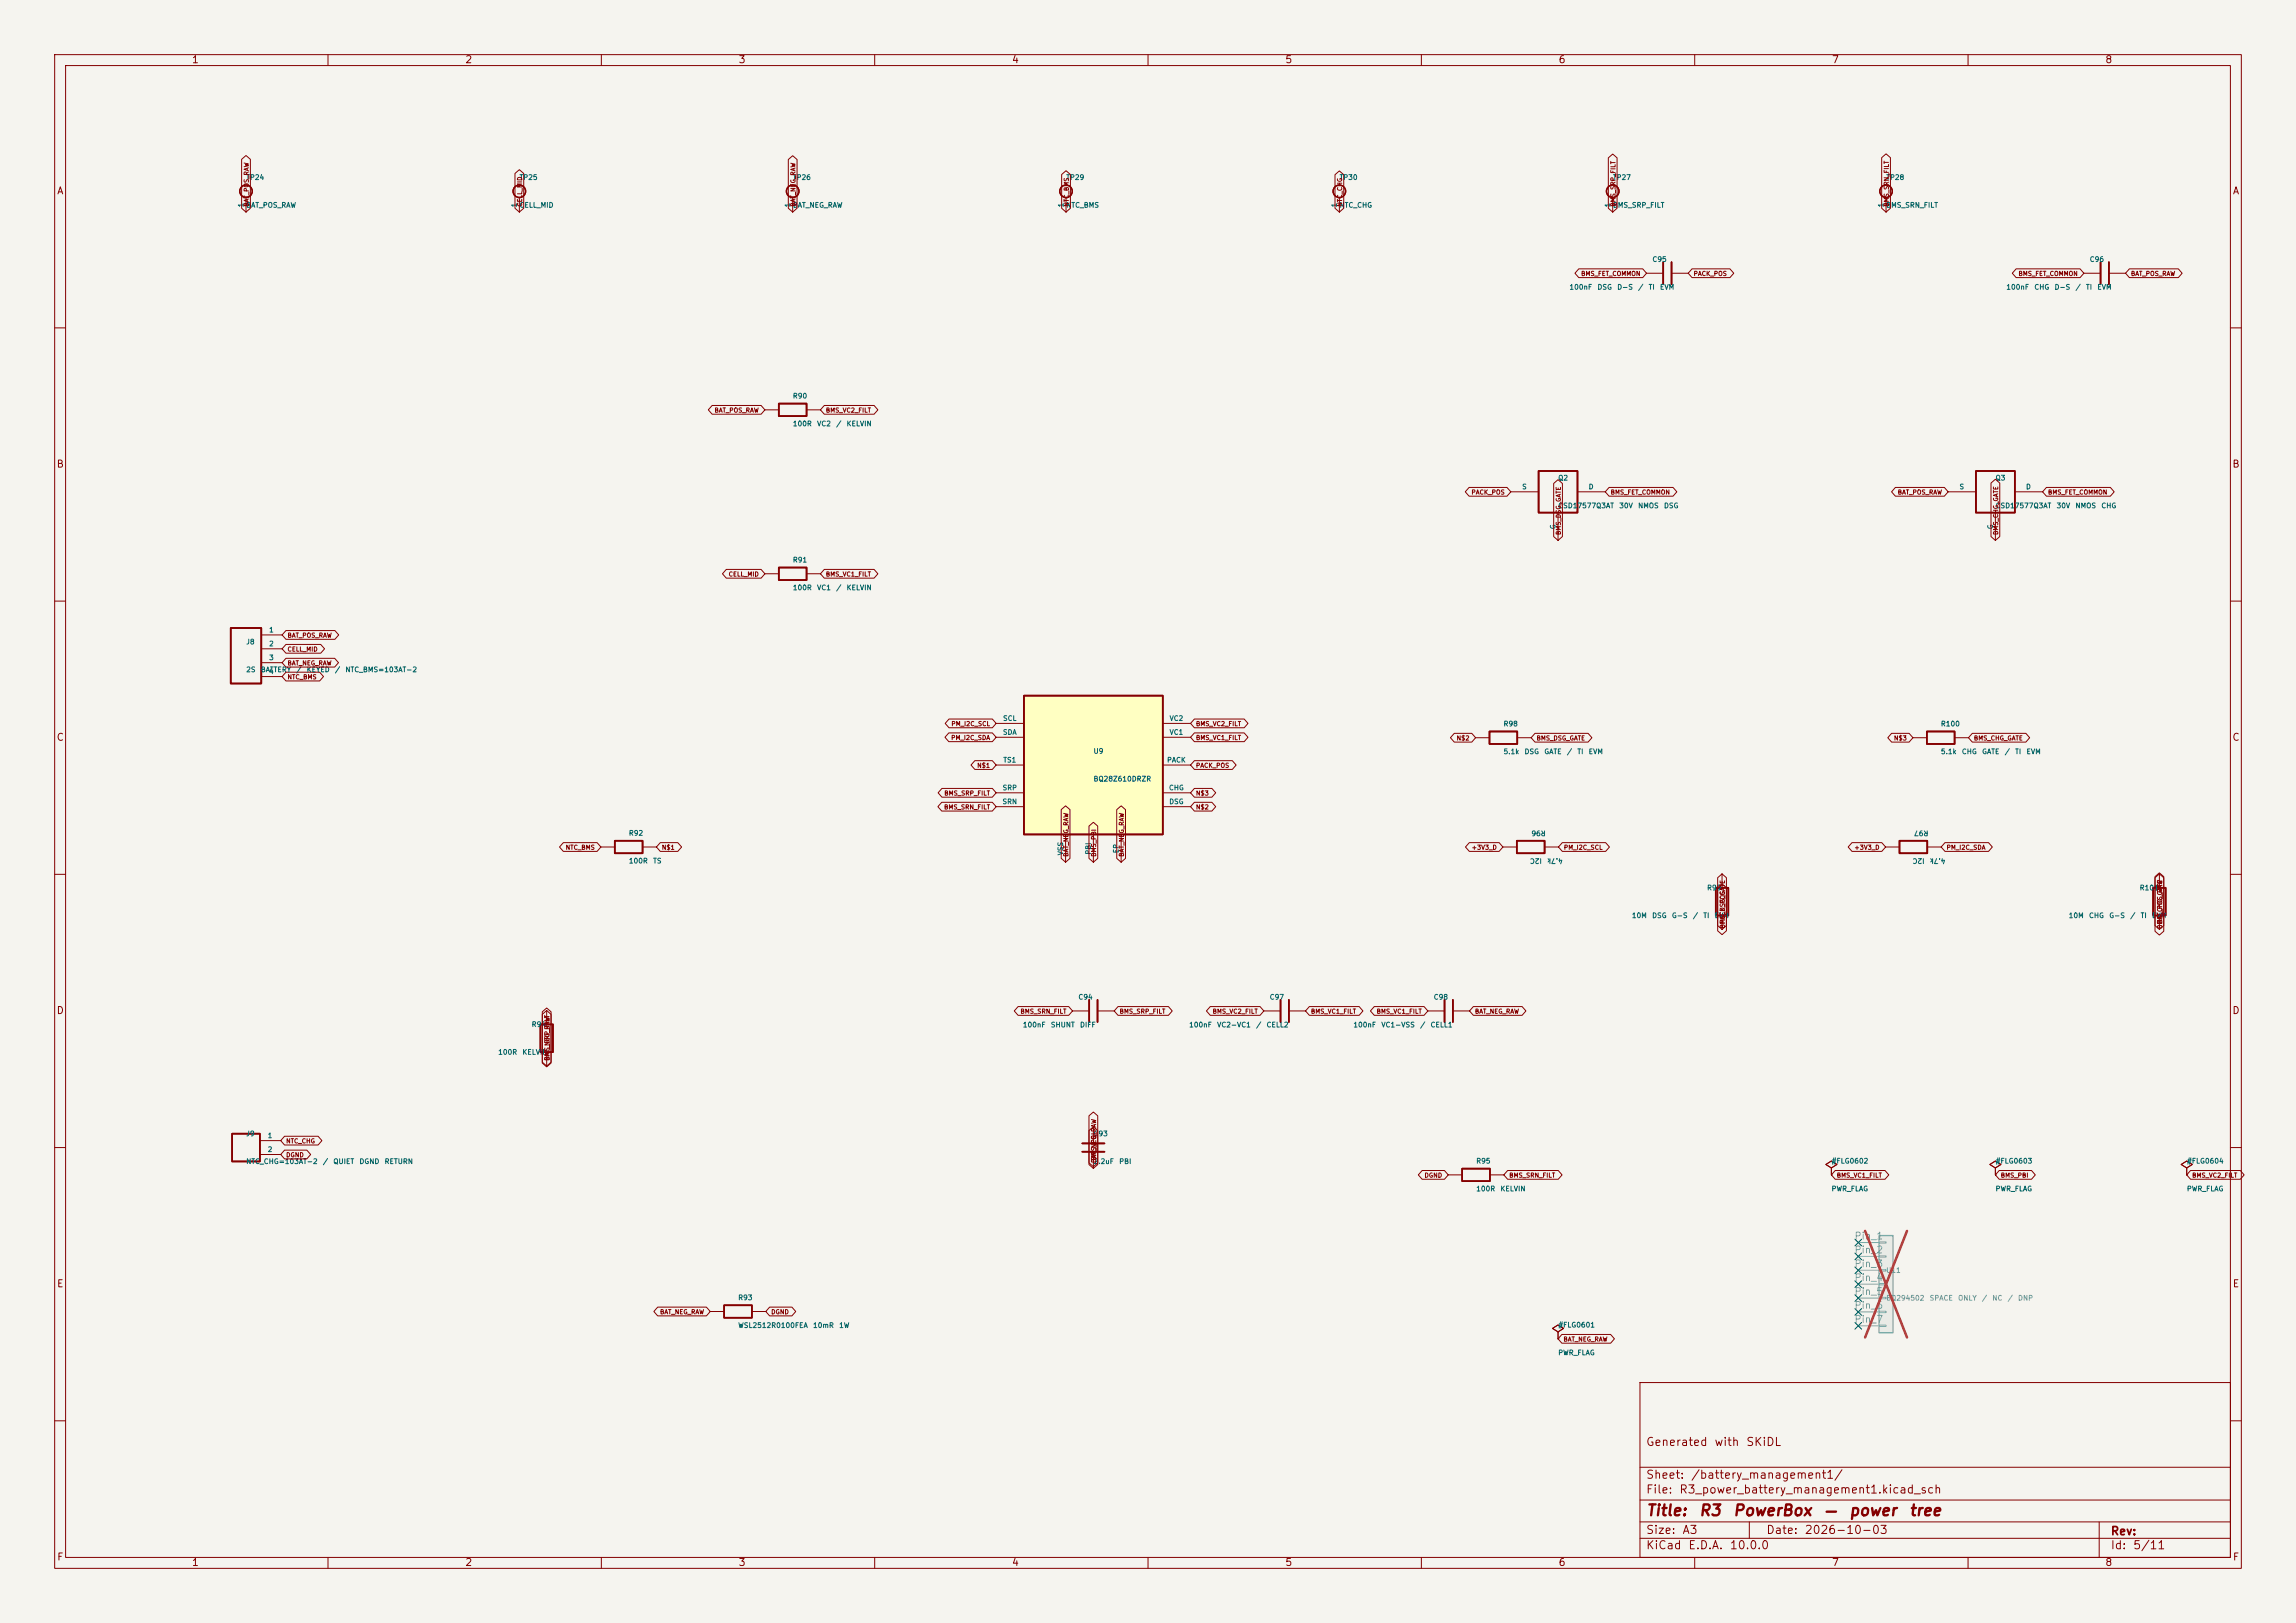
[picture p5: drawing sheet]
<svg xmlns="http://www.w3.org/2000/svg" width="420mm" height="297mm" viewBox="0 0 420 297" stroke-linecap="round" stroke-linejoin="round" font-family="sans-serif">
<defs><g id="words">
<g font-size="2" fill="#840000">
<text x="301" y="277.9">Title:</text>
<text x="310.6" y="277.9">R3</text>
<text x="316.9" y="277.9">PowerBox</text>
<text x="333.5" y="277.9">—</text>
<text x="338.1" y="277.9">power</text>
<text x="349.1" y="277.9">tree</text>
</g>
<g font-size="1.5" fill="#840000">
<text x="301" y="265">Generated</text>
<text x="313.5" y="265">with</text>
<text x="319.3" y="265">SKiDL</text>
<text x="301" y="273.7">File:</text>
<text x="301" y="271">Sheet:</text>
<text x="307.1" y="273.7">R3_power_battery_management1.kicad_sch</text>
<text x="309.2" y="271">/battery_management1/</text>
<text x="301" y="281.1">Size:</text>
<text x="307.6" y="281.1">A3</text>
<text x="323" y="281.1">Date:</text>
<text x="330" y="281.1">2026-10-03</text>
<text x="386" y="281.3">Rev:</text>
<text x="301" y="283.9">KiCad</text>
<text x="308.7" y="283.9">E.D.A.</text>
<text x="316.3" y="283.9">10.0.0</text>
<text x="386" y="283.9">Id:</text>
<text x="390.1" y="283.9">5/11</text>
</g>
<g font-size="1.3" fill="#840000">
<text x="35" y="11.9">1</text>
<text x="85" y="11.9">2</text>
<text x="135" y="11.9">3</text>
<text x="185" y="11.9">4</text>
<text x="235" y="11.9">5</text>
<text x="285" y="11.9">6</text>
<text x="335" y="11.9">7</text>
<text x="385" y="11.9">8</text>
<text x="10.3" y="35.9">A</text>
<text x="408.3" y="35.9">A</text>
<text x="10.3" y="85.9">B</text>
<text x="408.2" y="85.9">B</text>
<text x="10.3" y="135.9">C</text>
<text x="408.2" y="135.9">C</text>
<text x="10.3" y="185.9">D</text>
<text x="408.2" y="185.9">D</text>
<text x="10.3" y="235.9">E</text>
<text x="408.3" y="235.9">E</text>
<text x="10.3" y="285.9">F</text>
<text x="35" y="286.9">1</text>
<text x="85" y="286.9">2</text>
<text x="135" y="286.9">3</text>
<text x="185" y="286.9">4</text>
<text x="235" y="286.9">5</text>
<text x="285" y="286.9">6</text>
<text x="335" y="286.9">7</text>
<text x="385" y="286.9">8</text>
<text x="408.3" y="285.9">F</text>
</g>
<g font-size="1.3" fill="#939391">
<text x="339.1" y="227.1">Pin_1</text>
<text x="339.1" y="229.7">Pin_2</text>
<text x="339.1" y="232.2">Pin_3</text>
<text x="339.1" y="234.7">Pin_4</text>
<text x="339.1" y="237.3">Pin_5</text>
<text x="339.1" y="239.8">Pin_6</text>
<text x="339.1" y="242.4">Pin_7</text>
</g>
<g font-size=".9" fill="#006464">
<text x="44.9" y="33.1">TP24</text>
<text x="94.9" y="33.1">TP25</text>
<text x="144.9" y="33.1">TP26</text>
<text x="194.9" y="33.1">TP29</text>
<text x="244.9" y="33.1">TP30</text>
<text x="294.9" y="33.1">TP27</text>
<text x="344.9" y="33.1">TP28</text>
<text x="44.7" y="38" transform="rotate(-90 44.7 38)">1</text>
<text x="44.9" y="38.2">BAT_POS_RAW</text>
<text x="94.7" y="38" transform="rotate(-90 94.7 38)">1</text>
<text x="94.9" y="38.2">CELL_MID</text>
<text x="144.7" y="38" transform="rotate(-90 144.7 38)">1</text>
<text x="144.9" y="38.2">BAT_NEG_RAW</text>
<text x="194.7" y="38" transform="rotate(-90 194.7 38)">1</text>
<text x="194.9" y="38.2">NTC_BMS</text>
<text x="244.7" y="38" transform="rotate(-90 244.7 38)">1</text>
<text x="244.9" y="38.2">NTC_CHG</text>
<text x="294.7" y="38" transform="rotate(-90 294.7 38)">1</text>
<text x="294.9" y="38.2">BMS_SRP_FILT</text>
<text x="344.7" y="38" transform="rotate(-90 344.7 38)">1</text>
<text x="344.9" y="38.2">BMS_SRN_FILT</text>
<text x="287" y="53.2">100nF</text>
<text x="292.1" y="53.2">DSG</text>
<text x="295.7" y="53.2">D-S</text>
<text x="299.6" y="53.2">/</text>
<text x="301.5" y="53.2">TI</text>
<text x="302.2" y="48.1">C95</text>
<text x="303.6" y="53.2">EVM</text>
<text x="366.9" y="53.2">100nF</text>
<text x="372" y="53.2">CHG</text>
<text x="375.7" y="53.2">D-S</text>
<text x="379.6" y="53.2">/</text>
<text x="381.5" y="53.2">TI</text>
<text x="382.2" y="48.1">C96</text>
<text x="383.6" y="53.2">EVM</text>
<text x="144.9" y="73.1">R90</text>
<text x="144.9" y="78.2">100R</text>
<text x="149.4" y="78.2">VC2</text>
<text x="152.9" y="78.2">/</text>
<text x="154.8" y="78.2">KELVIN</text>
<text x="278.3" y="89.7">S</text>
<text x="284.9" y="88.1">Q2</text>
<text x="290.5" y="89.7">D</text>
<text x="358.3" y="89.7">S</text>
<text x="364.9" y="88.1">Q3</text>
<text x="370.5" y="89.7">D</text>
<text x="284.9" y="93.2">CSD17577Q3AT</text>
<text x="296.1" y="93.2">30V</text>
<text x="299.6" y="93.2">NMOS</text>
<text x="304.3" y="93.2">DSG</text>
<text x="364.9" y="93.2">CSD17577Q3AT</text>
<text x="376.1" y="93.2">30V</text>
<text x="379.6" y="93.2">NMOS</text>
<text x="384.3" y="93.2">CHG</text>
<text x="284.7" y="96.9" transform="rotate(-90 284.7 96.9)">G</text>
<text x="364.7" y="96.9" transform="rotate(-90 364.7 96.9)">G</text>
<text x="144.9" y="103.1">R91</text>
<text x="144.9" y="108.2">100R</text>
<text x="149.4" y="108.2">VC1</text>
<text x="152.9" y="108.2">/</text>
<text x="154.8" y="108.2">KELVIN</text>
<text x="44.9" y="118.1">J8</text>
<text x="49.1" y="115.9">1</text>
<text x="49.1" y="118.5">2</text>
<text x="44.9" y="123.2">2S</text>
<text x="47.6" y="123.2">BATTERY</text>
<text x="49.1" y="121">3</text>
<text x="49.1" y="123.6">4</text>
<text x="54.1" y="123.2">/</text>
<text x="56" y="123.2">KEYED</text>
<text x="61.2" y="123.2">/</text>
<text x="63.1" y="123.2">NTC_BMS=103AT-2</text>
<text x="183.4" y="134.7">SDA</text>
<text x="183.4" y="132.1">SCL</text>
<text x="213.9" y="132.1">VC2</text>
<text x="213.9" y="134.7">VC1</text>
<text x="274.9" y="133.1">R98</text>
<text x="354.9" y="133.1">R100</text>
<text x="183.4" y="139.7">TS1</text>
<text x="199.9" y="138.1">U9</text>
<text x="199.9" y="143.2">BQ28Z610DRZR</text>
<text x="213.4" y="139.7">PACK</text>
<text x="274.9" y="138.2">5.1k</text>
<text x="278.8" y="138.2">DSG</text>
<text x="282.4" y="138.2">GATE</text>
<text x="286.5" y="138.2">/</text>
<text x="288.4" y="138.2">TI</text>
<text x="290.5" y="138.2">EVM</text>
<text x="354.9" y="138.2">5.1k</text>
<text x="358.8" y="138.2">CHG</text>
<text x="362.5" y="138.2">GATE</text>
<text x="366.6" y="138.2">/</text>
<text x="368.5" y="138.2">TI</text>
<text x="370.6" y="138.2">EVM</text>
<text x="183.3" y="147.4">SRN</text>
<text x="183.3" y="144.8">SRP</text>
<text x="213.7" y="144.8">CHG</text>
<text x="213.8" y="147.4">DSG</text>
<text x="114.9" y="153.1">R92</text>
<text x="282.8" y="151.8" transform="rotate(-180 282.8 151.8)">R96</text>
<text x="352.8" y="151.8" transform="rotate(-180 352.8 151.8)">R97</text>
<text x="114.9" y="158.2">100R</text>
<text x="119.4" y="158.2">TS</text>
<text x="194.7" y="156.6" transform="rotate(-90 194.7 156.6)">VSS</text>
<text x="199.7" y="156.5" transform="rotate(-90 199.7 156.5)">PBI</text>
<text x="204.8" y="156.2" transform="rotate(-90 204.8 156.2)">EP</text>
<text x="282.1" y="156.9" transform="rotate(-180 282.1 156.9)">I2C</text>
<text x="286" y="156.9" transform="rotate(-180 286 156.9)">4.7k</text>
<text x="352.1" y="156.9" transform="rotate(-180 352.1 156.9)">I2C</text>
<text x="356" y="156.9" transform="rotate(-180 356 156.9)">4.7k</text>
<text x="312.2" y="163.1">R99</text>
<text x="391.3" y="163.1">R101</text>
<text x="298.4" y="168.2">10M</text>
<text x="302.1" y="168.2">DSG</text>
<text x="305.7" y="168.2">G-S</text>
<text x="309.6" y="168.2">/</text>
<text x="311.5" y="168.2">TI</text>
<text x="313.6" y="168.2">EVM</text>
<text x="378.3" y="168.2">10M</text>
<text x="382" y="168.2">CHG</text>
<text x="385.7" y="168.2">G-S</text>
<text x="389.6" y="168.2">/</text>
<text x="391.5" y="168.2">TI</text>
<text x="393.6" y="168.2">EVM</text>
<text x="197.2" y="183.1">C94</text>
<text x="232.2" y="183.1">C97</text>
<text x="262.2" y="183.1">C98</text>
<text x="97.2" y="188.1">R94</text>
<text x="187" y="188.2">100nF</text>
<text x="192.1" y="188.2">SHUNT</text>
<text x="197.5" y="188.2">DIFF</text>
<text x="217.4" y="188.2">100nF</text>
<text x="222.5" y="188.2">VC2-VC1</text>
<text x="229.7" y="188.2">/</text>
<text x="231.6" y="188.2">CELL2</text>
<text x="247.5" y="188.2">100nF</text>
<text x="252.6" y="188.2">VC1-VSS</text>
<text x="259.7" y="188.2">/</text>
<text x="261.6" y="188.2">CELL1</text>
<text x="91" y="193.2">100R</text>
<text x="95.5" y="193.2">KELVIN</text>
<text x="44.9" y="208.1">J9</text>
<text x="48.9" y="208.5">1</text>
<text x="199.9" y="208.1">C93</text>
<text x="44.9" y="213.2">NTC_CHG=103AT-2</text>
<text x="48.9" y="211">2</text>
<text x="59" y="213.2">/</text>
<text x="60.9" y="213.2">QUIET</text>
<text x="65.7" y="213.2">DGND</text>
<text x="70.3" y="213.2">RETURN</text>
<text x="199.9" y="213.2">2.2uF</text>
<text x="204.6" y="213.2">PBI</text>
<text x="269.9" y="213.1">R95</text>
<text x="334.9" y="213.1">#FLG0602</text>
<text x="364.9" y="213.1">#FLG0603</text>
<text x="399.9" y="213.1">#FLG0604</text>
<text x="269.9" y="218.2">100R</text>
<text x="274.4" y="218.2">KELVIN</text>
<text x="334.9" y="218.2">PWR_FLAG</text>
<text x="364.9" y="218.2">PWR_FLAG</text>
<text x="399.9" y="218.2">PWR_FLAG</text>
<text x="134.9" y="238.1">R93</text>
<text x="134.9" y="243.2">WSL2512R0100FEA</text>
<text x="148.6" y="243.2">10mR</text>
<text x="153.4" y="243.2">1W</text>
<text x="284.9" y="243.1">#FLG0601</text>
<text x="284.9" y="248.2">PWR_FLAG</text>
</g>
<g font-size=".9" fill="#939391">
<text x="344.9" y="233.1">U11</text>
<text x="344.9" y="238.2">BQ294502</text>
<text x="352.9" y="238.2">SPACE</text>
<text x="358.1" y="238.2">ONLY</text>
<text x="362.4" y="238.2">/</text>
<text x="364.3" y="238.2">NC</text>
<text x="367.2" y="238.2">/</text>
<text x="369.1" y="238.2">DNP</text>
</g>
<g font-size=".8" fill="#840000">
<text x="45.7" y="37.9" transform="rotate(-90 45.7 37.9)">BAT_POS_RAW</text>
<text x="95.7" y="37.9" transform="rotate(-90 95.7 37.9)">CELL_MID</text>
<text x="145.7" y="37.9" transform="rotate(-90 145.7 37.9)">BAT_NEG_RAW</text>
<text x="195.7" y="37.9" transform="rotate(-90 195.7 37.9)">NTC_BMS</text>
<text x="245.7" y="37.9" transform="rotate(-90 245.7 37.9)">NTC_CHG</text>
<text x="295.7" y="37.9" transform="rotate(-90 295.7 37.9)">BMS_SRP_FILT</text>
<text x="345.7" y="37.9" transform="rotate(-90 345.7 37.9)">BMS_SRN_FILT</text>
<text x="289.1" y="50.7">BMS_FET_COMMON</text>
<text x="309.7" y="50.7">PACK_POS</text>
<text x="369.1" y="50.7">BMS_FET_COMMON</text>
<text x="389.7" y="50.7">BAT_POS_RAW</text>
<text x="130.6" y="75.7">BAT_POS_RAW</text>
<text x="151" y="75.7">BMS_VC2_FILT</text>
<text x="269.1" y="90.7">PACK_POS</text>
<text x="294.5" y="90.7">BMS_FET_COMMON</text>
<text x="347.1" y="90.7">BAT_POS_RAW</text>
<text x="374.5" y="90.7">BMS_FET_COMMON</text>
<text x="285.7" y="98" transform="rotate(-90 285.7 98)">BMS_DSG_GATE</text>
<text x="365.7" y="98" transform="rotate(-90 365.7 98)">BMS_CHG_GATE</text>
<text x="133.2" y="105.7">CELL_MID</text>
<text x="151" y="105.7">BMS_VC1_FILT</text>
<text x="52.5" y="119.4">CELL_MID</text>
<text x="52.5" y="116.9">BAT_POS_RAW</text>
<text x="52.5" y="122">BAT_NEG_RAW</text>
<text x="52.5" y="124.5">NTC_BMS</text>
<text x="173.9" y="135.6">PM_I2C_SDA</text>
<text x="173.9" y="133.1">PM_I2C_SCL</text>
<text x="218.7" y="133.1">BMS_VC2_FILT</text>
<text x="218.7" y="135.6">BMS_VC1_FILT</text>
<text x="266.4" y="135.7">N$2</text>
<text x="281" y="135.7">BMS_DSG_GATE</text>
<text x="346.4" y="135.7">N$3</text>
<text x="361" y="135.7">BMS_CHG_GATE</text>
<text x="178.7" y="140.7">N$1</text>
<text x="218.7" y="140.7">PACK_POS</text>
<text x="172.6" y="148.3">BMS_SRN_FILT</text>
<text x="172.6" y="145.8">BMS_SRP_FILT</text>
<text x="218.7" y="148.3">N$2</text>
<text x="218.7" y="145.8">N$3</text>
<text x="103.4" y="155.7">NTC_BMS</text>
<text x="121" y="155.7">N$1</text>
<text x="269.1" y="155.7">+3V3_D</text>
<text x="286" y="155.7">PM_I2C_SCL</text>
<text x="339.1" y="155.7">+3V3_D</text>
<text x="356" y="155.7">PM_I2C_SDA</text>
<text x="195.6" y="156.9" transform="rotate(-90 195.6 156.9)">BAT_NEG_RAW</text>
<text x="200.7" y="156.9" transform="rotate(-90 200.7 156.9)">BMS_PBI</text>
<text x="205.8" y="156.9" transform="rotate(-90 205.8 156.9)">BAT_NEG_RAW</text>
<text x="315.7" y="170" transform="rotate(-90 315.7 170)">BMS_DSG_GATE</text>
<text x="315.7" y="169.2" transform="rotate(-90 315.7 169.2)">PACK_POS</text>
<text x="395.7" y="170.1" transform="rotate(-90 395.7 170.1)">BMS_CHG_GATE</text>
<text x="395.7" y="169.2" transform="rotate(-90 395.7 169.2)">BAT_POS_RAW</text>
<text x="186.6" y="185.7">BMS_SRN_FILT</text>
<text x="204.7" y="185.7">BMS_SRP_FILT</text>
<text x="221.7" y="185.7">BMS_VC2_FILT</text>
<text x="239.7" y="185.7">BMS_VC1_FILT</text>
<text x="251.7" y="185.7">BMS_VC1_FILT</text>
<text x="269.7" y="185.7">BAT_NEG_RAW</text>
<text x="100.7" y="194.2" transform="rotate(-90 100.7 194.2)">BAT_NEG_RAW</text>
<text x="100.7" y="194.2" transform="rotate(-90 100.7 194.2)">BMS_SRP_FILT</text>
<text x="52.2" y="209.4">NTC_CHG</text>
<text x="52.2" y="212">DGND</text>
<text x="200.7" y="212.9" transform="rotate(-90 200.7 212.9)">BAT_NEG_RAW</text>
<text x="200.7" y="212.5" transform="rotate(-90 200.7 212.5)">BMS_PBI</text>
<text x="260.5" y="215.7">DGND</text>
<text x="276" y="215.7">BMS_SRN_FILT</text>
<text x="335.9" y="215.7">BMS_VC1_FILT</text>
<text x="365.9" y="215.7">BMS_PBI</text>
<text x="400.9" y="215.7">BMS_VC2_FILT</text>
<text x="120.6" y="240.7">BAT_NEG_RAW</text>
<text x="141" y="240.7">DGND</text>
<text x="285.9" y="245.7">BAT_NEG_RAW</text>
</g>
</g></defs>
<path d="M0 0h420v297h-420z" fill="#f5f4ef" stroke="#f5f4ef" stroke-width=".18"/>
<g fill="none" stroke="#840000" stroke-width=".18">
<path d="M10 10h400v277h-400zM12 12h396v273h-396zM60 10v2M110 10v2M160 10v2M210 10v2M260 10v2M310 10v2M360 10v2M45 36.1v2.7M95 36.1v2.7M145 36.1v2.7"/>
<path d="M195 36.1v2.7M245 36.1v2.7M295 36.1v2.7M345 36.1v2.7M301.2 50h3M305.8 50h3M381.2 50h3M385.8 50h3M10 60h2M139.9 75h2.6M147.5 75h2.6M408 60h2"/>
<path d="M276.4 90h5M285 93.8v5.1M288.6 90h5M356.4 90h5M365 93.8v5.1M368.6 90h5M10 110h2M47.8 116.2h3.8M47.8 118.7h3.8M139.9 105h2.6M147.5 105h2.6M408 110h2"/>
<path d="M47.8 121.3h3.8M47.8 123.8h3.8M269.9 135h2.6M277.5 135h2.6M349.9 135h2.6M357.5 135h2.6M10 160h2M109.9 155h2.6M117.5 155h2.6M274.9 155h2.6M282.5 155h2.6M315 159.9v2.6"/>
<path d="M344.9 155h2.6M352.5 155h2.6M395 159.9v2.6M408 160h2M315 167.5v2.6M395 167.5v2.6M100 184.9v2.6M100 192.5v2.6M196.2 185h3M200.8 185h3M10 210h2M47.5 208.7h3.8"/>
<path d="M47.5 211.3h3.8M264.9 215h2.6M272.5 215h2.6M365 213.7l1-.6-1-.6-1 .6 1 .6v1.3M365 215h.1M400 213.7l1-.6-1-.6-1 .6 1 .6v1.3M400 215h.1M408 210h2M285 243.7l1-.6-1-.6-1 .6 1 .6v1.3M285 245h.1M300 253h108v32h-108zM10 260h2"/>
<path d="M300 278.5h108M300 274.5h108M300 268.5h108M320 278.5v3M384 278.5v6.5M408 260h2M60 285v2M110 285v2M160 285v2M210 285v2M260 285v2M300 281.5h108"/>
<path d="M310 285v2M360 285v2"/>
</g>
<g fill="none" stroke="#840000" stroke-width=".25">
<circle cx="45" cy="35" r="1.14"/>
<circle cx="95" cy="35" r="1.14"/>
<circle cx="145" cy="35" r="1.14"/>
<circle cx="195" cy="35" r="1.14"/>
<circle cx="245" cy="35" r="1.14"/>
<circle cx="295" cy="35" r="1.14"/>
<circle cx="345" cy="35" r="1.14"/>
</g>
<g fill="none" stroke="#840000" stroke-width=".3">
<path d="M304.2 48v4M305.8 48v4M384.2 48v4M385.8 48v4M142.5 73.9h5v2.2h-5zM281.4 86.2h7.2v7.6h-7.2zM361.4 86.2h7.2v7.6h-7.2zM42.2 114.9h5.6v10.2h-5.6zM142.5 103.9h5v2.2h-5zM272.5 133.9h5v2.2h-5zM352.5 133.9h5v2.2h-5zM112.5 153.9h5v2.2h-5z"/>
<path d="M277.5 153.9h5v2.2h-5zM347.5 153.9h5v2.2h-5zM313.9 162.5h2.2v5h-2.2zM393.9 162.5h2.2v5h-2.2zM98.9 187.5h2.2v5h-2.2zM199.2 183v4M200.8 183v4M42.5 207.5h5v5h-5zM267.5 213.9h5v2.2h-5z"/>
</g>
<path d="M187.3 127.3h25.4v25.4h-25.4z" fill="#ffffc2"/>
<path d="M187.3 127.3h25.4v25.4h-25.4z" fill="none" stroke="#840000" stroke-width=".3"/>
<g fill="none" stroke="#840000" stroke-width=".18">
<path d="M182.2 140h5.1M182.2 132.4h5.1M182.2 134.9h5.1M212.7 140h5.1M212.7 132.4h5.1M212.7 134.9h5.1M182.2 147.6h5.1M182.2 145.1h5.1M194.9 152.7v5.1M200 152.7v5.1M205.1 152.7v5.1M212.7 147.6h5.1"/>
<path d="M212.7 145.1h5.1"/>
</g>
<path d="M343.7 226.1h2.6v17.8h-2.6z" fill="#ebeae8"/>
<path d="M343.7 226.1h2.6v17.8h-2.6z" fill="none" stroke="#9c9b98" stroke-width=".25"/>
<g fill="none" stroke="#9c9b98" stroke-width=".18">
<path d="M339.9 227.4h3.8M339.9 229.9h3.8M339.9 232.5h3.8M339.9 235h3.8M339.9 237.5h3.8M343.7 227.3h1.3v.2h-1.3zM343.7 229.8h1.3v.2h-1.3zM343.7 232.3h1.3v.3h-1.3zM343.7 234.9h1.3v.2h-1.3zM343.7 237.4h1.3v.3h-1.3zM343.7 240h1.3v.2h-1.3zM339.9 240.1h3.8"/>
<path d="M339.9 242.6h3.8M343.7 242.5h1.3v.2h-1.3z"/>
</g>
<path d="M341.2 225.3l7.6 19.4M348.8 225.3l-7.6 19.4" fill="none" stroke="#e12e31" stroke-width=".46"/>
<g fill="none" stroke="#840000" stroke-width=".18">
<path d="M44.2 29.2l.8-.7 .8 .7v8.9l-.8 .7-.8-.7zM94.2 31.7l.8-.7 .8 .7v6.4l-.8 .7-.8-.7zM144.2 29.2l.8-.7 .8 .7v8.9l-.8 .7-.8-.7zM194.2 31.9l.8-.7 .8 .7v6.2l-.8 .7-.8-.7zM244.2 32l.8-.7 .8 .7v6.1l-.8 .7-.8-.7zM294.2 28.9l.8-.7 .8 .7v9.2l-.8 .7-.8-.7zM344.2 28.9l.8-.7 .8 .7v9.2l-.8 .7-.8-.7zM288.8 49.2h11.7l.7 .8-.7 .8h-11.7l-.7-.8zM309.5 49.2h6.9l.7 .8-.7 .8h-6.9l-.7-.8zM368.8 49.2h11.7l.7 .8-.7 .8h-11.7l-.7-.8zM389.5 49.2h9l.7 .8-.7 .8h-9l-.7-.8zM130.3 74.2h8.9l.7 .8-.7 .8h-8.9l-.7-.8z"/>
<path d="M150.8 74.2h9.1l.7 .8-.7 .8h-9.1l-.7-.8zM268.7 89.2h7l.7 .8-.7 .8h-7l-.7-.8zM284.2 88.5l.8-.7 .8 .7v9.7l-.8 .7-.8-.7zM294.3 89.2h11.7l.7 .8-.7 .8h-11.7l-.7-.8zM346.7 89.2h9l.7 .8-.7 .8h-9l-.7-.8zM364.2 88.4l.8-.7 .8 .7v9.8l-.8 .7-.8-.7zM374.3 89.2h11.7l.7 .8-.7 .8h-11.7l-.7-.8zM52.3 117.9h6.4l.7 .8-.7 .8h-6.4l-.7-.8zM52.3 115.4h9l.7 .8-.7 .8h-9l-.7-.8zM132.9 104.2h6.3l.7 .8-.7 .8h-6.3l-.7-.8zM150.8 104.2h9.1l.7 .8-.7 .8h-9.1l-.7-.8zM52.3 120.5h8.9l.7 .8-.7 .8h-8.9l-.7-.8z"/>
<path d="M52.3 123h6.2l.7 .8-.7 .8h-6.2l-.7-.8zM173.6 134.1h7.9l.7 .8-.7 .8h-7.9l-.7-.8zM173.6 131.6h7.9l.7 .8-.7 .8h-7.9l-.7-.8zM178.3 139.2h3.2l.7 .8-.7 .8h-3.2l-.7-.8zM218.5 139.2h6.9l.7 .8-.7 .8h-6.9l-.7-.8zM218.5 131.6h9.1l.7 .8-.7 .8h-9.1l-.7-.8zM218.5 134.1h9.1l.7 .8-.7 .8h-9.1l-.7-.8zM266 134.2h3.2l.7 .8-.7 .8h-3.2l-.7-.8zM280.8 134.2h9.7l.7 .8-.7 .8h-9.7l-.7-.8zM346 134.2h3.2l.7 .8-.7 .8h-3.2l-.7-.8zM360.8 134.2h9.8l.7 .8-.7 .8h-9.8l-.7-.8zM103 154.2h6.2l.7 .8-.7 .8h-6.2l-.7-.8z"/>
<path d="M120.8 154.2h3.2l.7 .8-.7 .8h-3.2l-.7-.8zM172.3 146.8h9.2l.7 .8-.7 .8h-9.2l-.7-.8zM172.3 144.3h9.2l.7 .8-.7 .8h-9.2l-.7-.8zM194.1 148.2l.8-.7 .8 .7v8.9l-.8 .7-.8-.7zM199.2 151.2l.8-.7 .8 .7v5.9l-.8 .7-.8-.7zM204.3 148.2l.8-.7 .8 .7v8.9l-.8 .7-.8-.7zM218.5 146.8h3.2l.7 .8-.7 .8h-3.2l-.7-.8zM218.5 144.3h3.2l.7 .8-.7 .8h-3.2l-.7-.8zM268.8 154.2h5.4l.7 .8-.7 .8h-5.4l-.7-.8zM285.8 154.2h7.9l.7 .8-.7 .8h-7.9l-.7-.8zM338.8 154.2h5.4l.7 .8-.7 .8h-5.4l-.7-.8zM355.8 154.2h7.9l.7 .8-.7 .8h-7.9l-.7-.8z"/>
<path d="M314.2 160.6l.8-.7 .8 .7v9.7l-.8 .7-.8-.7zM314.2 162.4l.8-.7 .8 .7v7l-.8 .7-.8-.7zM394.2 160.6l.8-.7 .8 .7v9.8l-.8 .7-.8-.7zM394.2 160.4l.8-.7 .8 .7v9l-.8 .7-.8-.7zM99.2 185.2l.8-.7 .8 .7v9.2l-.8 .7-.8-.7zM99.2 185.6l.8-.7 .8 .7v8.9l-.8 .7-.8-.7zM186.2 184.2h9.3l.7 .8-.7 .8h-9.3l-.7-.8zM204.5 184.2h9.2l.7 .8-.7 .8h-9.2l-.7-.8zM221.4 184.2h9.1l.7 .8-.7 .8h-9.1l-.7-.8zM231.2 185h3M235.8 185h3M239.5 184.2h9.1l.7 .8-.7 .8h-9.1l-.7-.8z"/>
<path d="M251.4 184.2h9.1l.7 .8-.7 .8h-9.1l-.7-.8zM261.2 185h3M265.8 185h3M269.5 184.2h8.9l.7 .8-.7 .8h-8.9l-.7-.8zM52.1 207.9h6.1l.7 .8-.7 .8h-6.1l-.8-.8zM52.1 210.5h4l.7 .8-.7 .8h-4l-.8-.8zM199.2 206.9l.8-.7 .8 .7v5.9l-.8 .7-.8-.7zM199.2 204.2l.8-.7 .8 .7v8.9l-.8 .7-.8-.7zM200 206.2v3M200 210.8v3M260.1 214.2h4.1l.7 .8-.7 .8h-4.1l-.7-.8zM275.8 214.2h9.2l.7 .8-.7 .8h-9.2l-.7-.8z"/>
<path d="M335 213.7l1-.6-1-.6-1 .6 1 .6v1.3M335 215h.1M335.7 214.2h9.1l.7 .8-.7 .8h-9.1l-.7-.8zM365.7 214.2h5.9l.7 .8-.7 .8h-5.9l-.7-.8zM400.7 214.2h9.1l.7 .8-.7 .8h-9.1l-.7-.8zM120.3 239.2h8.9l.7 .8-.7 .8h-8.9l-.7-.8zM140.8 239.2h4.1l.7 .8-.7 .8h-4.1l-.7-.8zM129.9 240h2.6M137.5 240h2.6M285.7 244.2h8.9l.7 .8-.7 .8h-8.9l-.7-.8z"/>
</g>
<path d="M234.2 183v4M235.8 183v4M264.2 183v4M265.8 183v4M198 209.2h4M198 210.8h4M132.5 238.9h5v2.2h-5z" fill="none" stroke="#840000" stroke-width=".3"/>
<g fill="none" stroke="#000084" stroke-width=".18">
<path d="M339.3 231.9l1.2 1.2M339.3 234.4l1.2 1.2M339.3 229.3l1.2 1.2M339.3 239.5l1.2 1.2M339.3 226.8l1.2 1.2M339.3 236.9l1.2 1.2M340.5 231.9l-1.2 1.2M340.5 234.4l-1.2 1.2M340.5 229.3l-1.2 1.2M340.5 239.5l-1.2 1.2M340.5 226.8l-1.2 1.2M340.5 236.9l-1.2 1.2"/>
<path d="M339.3 242l1.2 1.2M340.5 242l-1.2 1.2"/>
</g>
<use href="#words"/>
</svg>
